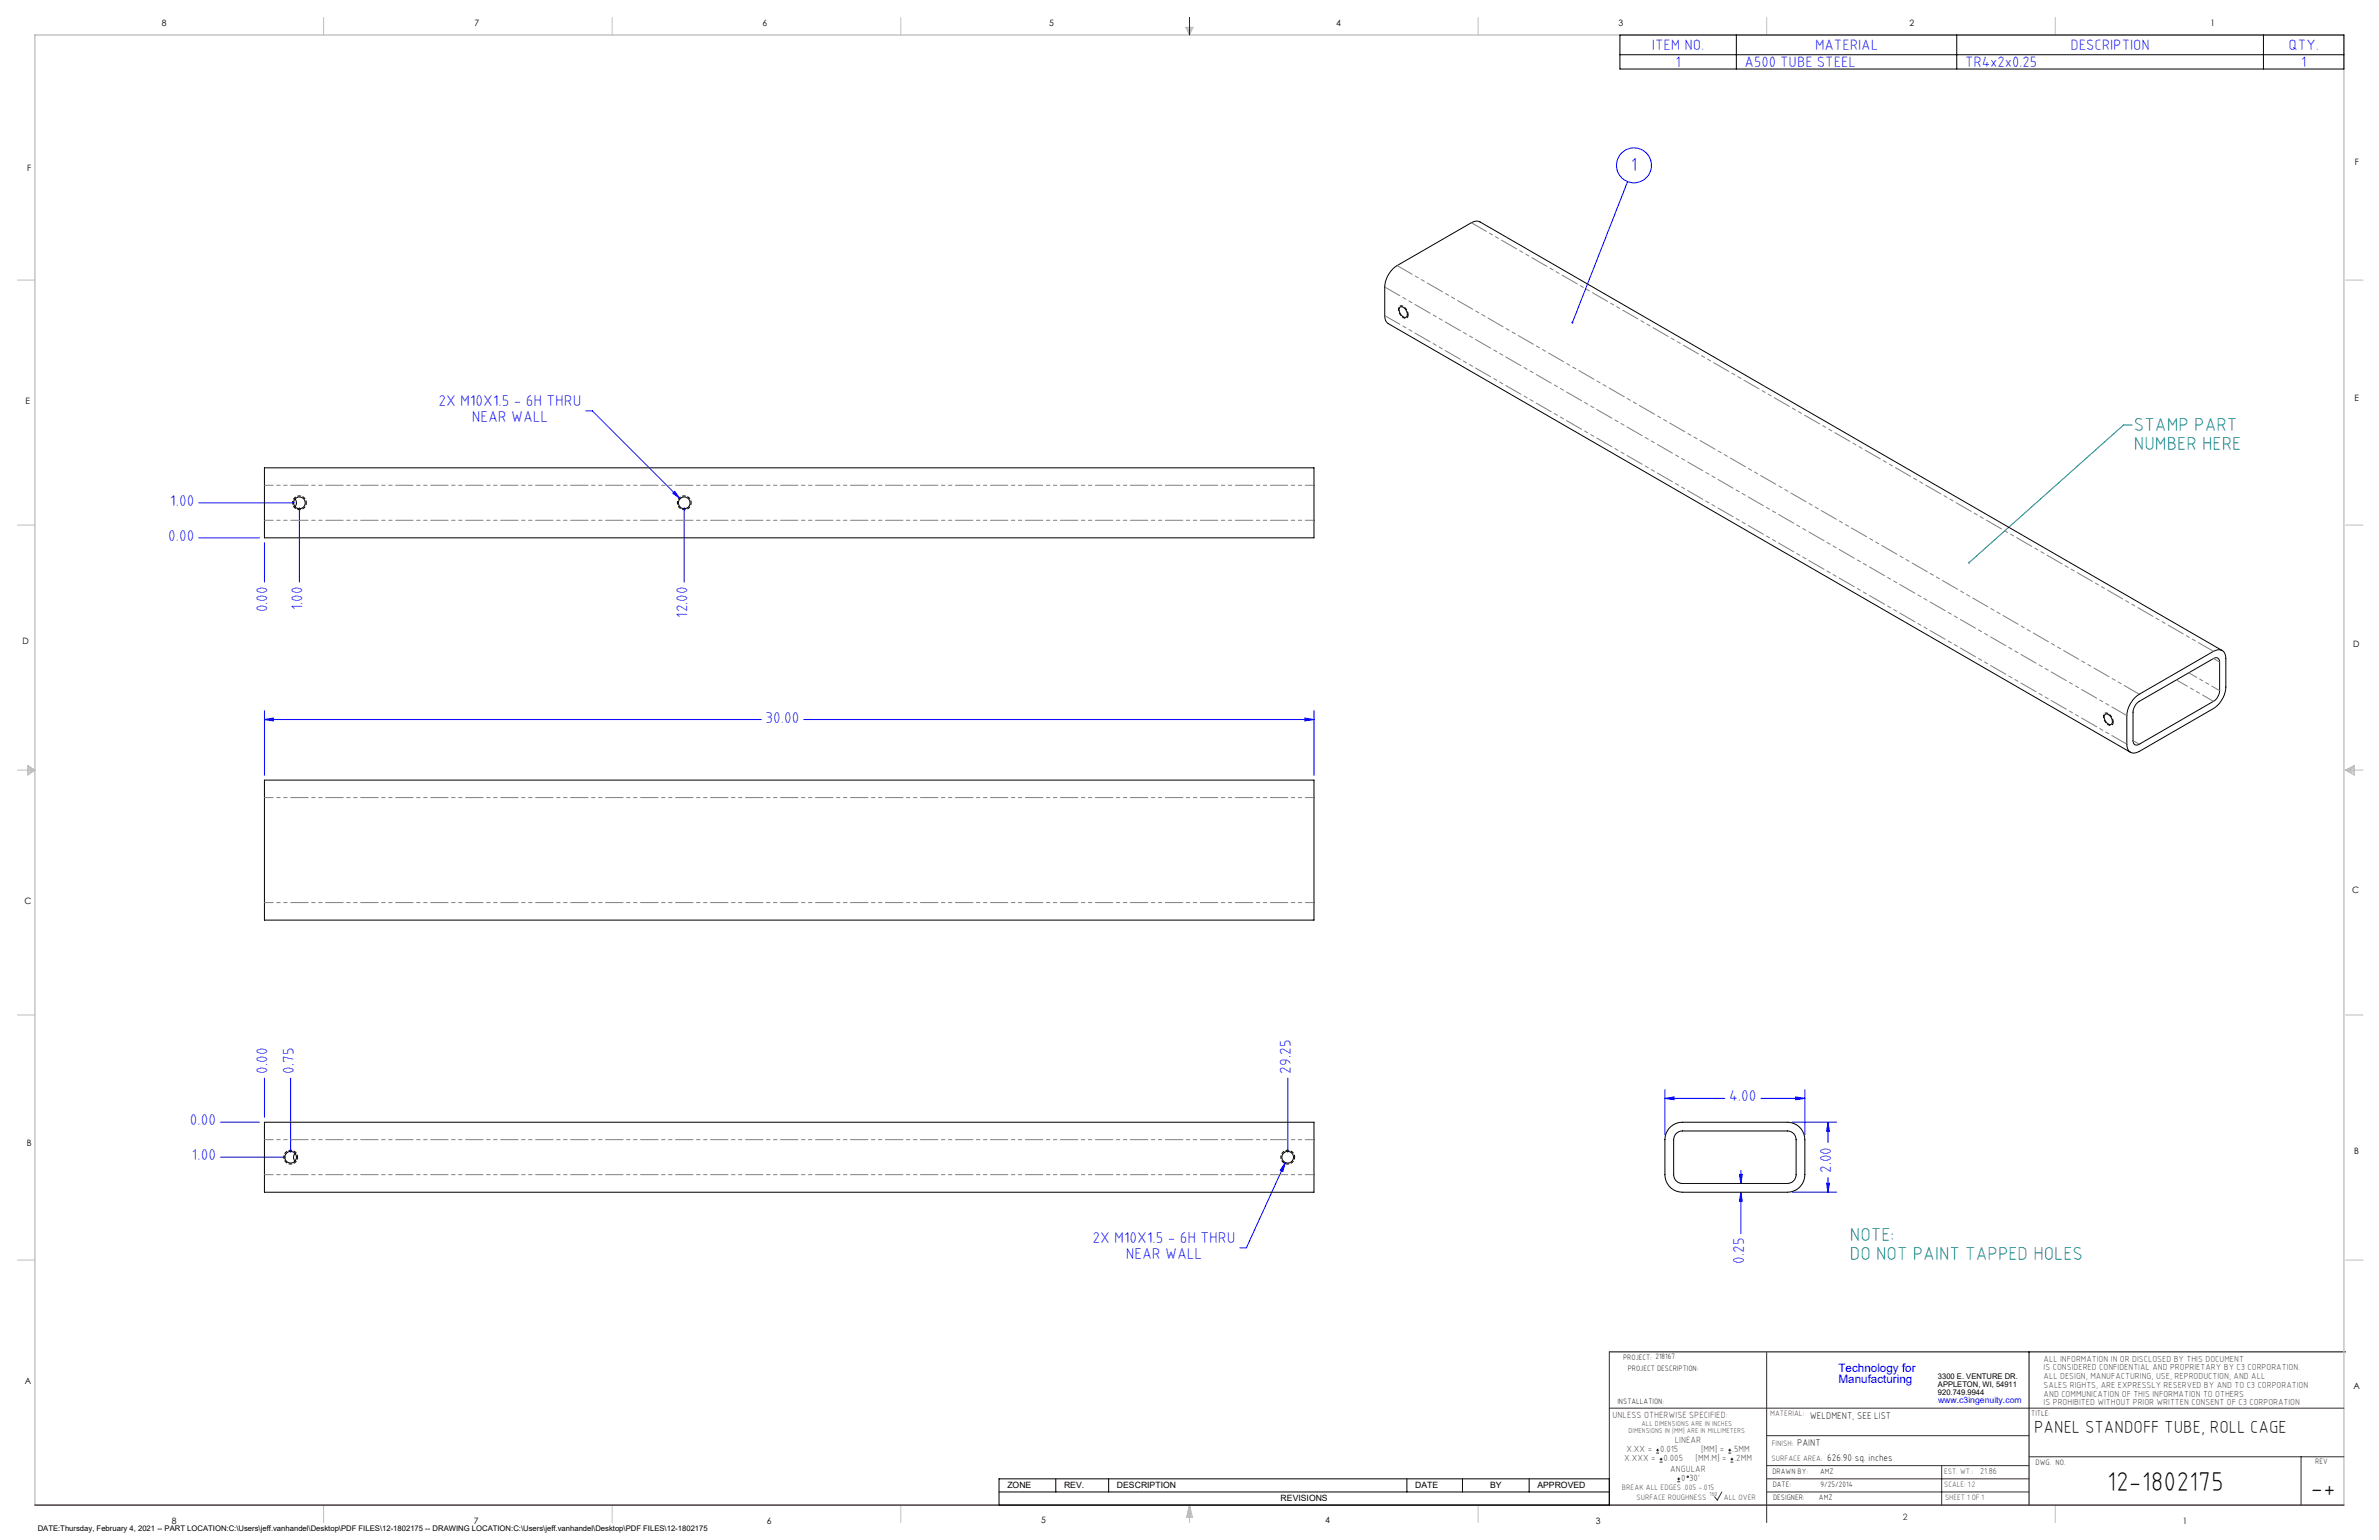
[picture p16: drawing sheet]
<svg xmlns="http://www.w3.org/2000/svg" width="864mm" height="559mm" viewBox="0 0 864 559" stroke-linecap="round" stroke-linejoin="round" font-family="sans-serif">
<defs><g id="words">
<g font-size="9.9">
<text x="764.9" y="541.1">12-1802175</text>
<text x="838.7" y="543.2">-+</text>
</g>
<text font-size="6.8" fill="#00f" x="592" y="62.1">1</text>
<g font-size="6.8" fill="#008080">
<text x="774.7" y="156.5">STAMP PART</text>
<text x="774.7" y="163.4">NUMBER HERE</text>
<text x="671.6" y="450.4">NOTE:</text>
<text x="671.6" y="457.2">DO NOT PAINT TAPPED HOLES</text>
</g>
<text font-size="6.3" x="738.4" y="519.9">PANEL STANDOFF TUBE, ROLL CAGE</text>
<g font-size="5.7" fill="#00f">
<text x="159.2" y="147.4">2X M10X1.5 - 6H THRU</text>
<text x="171.2" y="153">NEAR WALL</text>
<text x="61.8" y="183.6">1.00</text>
<text x="61" y="196.3">0.00</text>
<text x="109.8" y="221.4" transform="rotate(-90 109.8 221.4)">1.00</text>
<text x="97.1" y="222.2" transform="rotate(-90 97.1 222.2)">0.00</text>
<text x="249.5" y="224.2" transform="rotate(-90 249.5 224.2)">12.00</text>
<text x="277.9" y="262.2">30.00</text>
<text x="97.1" y="389.6" transform="rotate(-90 97.1 389.6)">0.00</text>
<text x="106.7" y="389.6" transform="rotate(-90 106.7 389.6)">0.75</text>
<text x="468.6" y="389.6" transform="rotate(-90 468.6 389.6)">29.25</text>
<text x="627.7" y="399.7">4.00</text>
<text x="68.9" y="408.3">0.00</text>
<text x="69.7" y="421">1.00</text>
<text x="664.7" y="425.7" transform="rotate(-90 664.7 425.7)">2.00</text>
<text x="396.6" y="451.1">2X M10X1.5 - 6H THRU</text>
<text x="408.7" y="456.7">NEAR WALL</text>
<text x="633.1" y="458.7" transform="rotate(-90 633.1 458.7)">0.25</text>
</g>
<g font-size="5.4" fill="#00f">
<text x="599.7" y="18.1">ITEM NO.</text>
<text x="658.9" y="18.1">MATERIAL</text>
<text x="751.6" y="18.1">DESCRIPTION</text>
<text x="830.8" y="18.1">QTY.</text>
<text x="608.2" y="24.3">1</text>
<text x="633.3" y="24.3">A500 TUBE STEEL</text>
<text x="713.3" y="24.3">TR4x2x0.25</text>
<text x="835.3" y="24.3">1</text>
</g>
<g font-size="4.2" fill="#00f">
<text x="667.4" y="497.7">Technology for</text>
<text x="667.4" y="502">Manufacturing</text>
</g>
<g font-size="3.5">
<text x="657" y="514.9">WELDMENT, SEE LIST</text>
<text x="652.4" y="524.7">PAINT</text>
<text x="663.3" y="530.1">626.90 sq. inches</text>
</g>
<g font-size="3.3" fill="#382c30">
<text x="585.4" y="514.4">UNLESS OTHERWISE SPECIFIED:</text>
<text x="590.4" y="526.8">X.XX =</text>
<text x="602.6" y="526.8">0.015</text>
<text x="608" y="523.6">LINEAR</text>
<text x="617.5" y="526.8">[MM] =</text>
<text x="628.8" y="526.8">.5MM</text>
<text x="589.6" y="530.1">X.XXX =</text>
<text x="603.9" y="530.1">0.005</text>
<text x="606.3" y="534">ANGULAR</text>
<text x="615.5" y="530.1">[MM.M] =</text>
<text x="629.6" y="530.1">.2MM</text>
<text x="610.3" y="537.3">0</text>
<text x="613.2" y="537.3">30'</text>
</g>
<g font-size="3.2">
<text x="58.8" y="9.6">8</text>
<text x="172.3" y="9.5">7</text>
<text x="276.8" y="9.5">6</text>
<text x="380.9" y="9.6">5</text>
<text x="485" y="9.5">4</text>
<text x="587.5" y="9.5">3</text>
<text x="693.1" y="9.5">2</text>
<text x="802.4" y="9.5">1</text>
<text x="854.9" y="59.8">F</text>
<text x="9.9" y="62">F</text>
<text x="9.3" y="146.5">E</text>
<text x="854.7" y="145.5">E</text>
<text x="8.2" y="233.6">D</text>
<text x="854.3" y="234.9">D</text>
<text x="8.9" y="328.1">C</text>
<text x="853.9" y="324.1">C</text>
<text x="9.7" y="415.8">B</text>
<text x="854.6" y="418.6">B</text>
<text x="9" y="502">A</text>
<text x="854.3" y="503.9">A</text>
<text x="62.3" y="552.9">8</text>
<text x="172" y="552.9">7</text>
<text x="278.3" y="552.9">6</text>
<text x="377.9" y="552.8">5</text>
<text x="481" y="552.8">4</text>
<text x="579.3" y="552.8">3</text>
<text x="792.4" y="552.8">1</text>
</g>
<g font-size="3.2" fill="#382c30">
<text x="741.9" y="494.1">ALL INFORMATION IN OR DISCLOSED BY THIS DOCUMENT</text>
<text x="741.9" y="497.3">IS CONSIDERED CONFIDENTIAL AND PROPRIETARY BY C3 CORPORATION.</text>
<text x="741.9" y="500.4">ALL DESIGN, MANUFACTURING, USE, REPRODUCTION, AND ALL</text>
<text x="741.9" y="503.6">SALES RIGHTS, ARE EXPRESSLY RESERVED BY AND TO C3 CORPORATION</text>
<text x="741.9" y="506.8">AND COMMUNICATION OF THIS INFORMATION TO OTHERS</text>
<text x="741.9" y="510">IS PROHIBITED WITHOUT PRIOR WRITTEN CONSENT OF C3 CORPORATION</text>
<text x="718.8" y="534.7">21.86</text>
<text x="690.7" y="551.6">2</text>
</g>
<text font-size="3.1" fill="#00f" x="703.5" y="509.2">www.c3ingenuity.com</text>
<g font-size="3.1">
<text x="365.7" y="540">ZONE</text>
<text x="386.3" y="540">REV.</text>
<text x="405.5" y="540">DESCRIPTION</text>
<text x="464.9" y="544.8">REVISIONS</text>
<text x="513.7" y="540">DATE</text>
<text x="540.9" y="540">BY</text>
<text x="558.1" y="540">APPROVED</text>
</g>
<g font-size="2.8">
<text x="589.2" y="493.3">PROJECT: 218167</text>
<text x="590.9" y="497.3">PROJECT DESCRIPTION:</text>
<text x="703.5" y="500.5">3300 E. VENTURE DR.</text>
<text x="703.5" y="503.3">APPLETON, WI, 54911</text>
<text x="587.1" y="509.6">INSTALLATION:</text>
<text x="703.5" y="506.2">920.749.9944</text>
<text x="737.3" y="513.8">TITLE:</text>
<text x="738.9" y="531.5">DWG. NO.</text>
<text x="840.5" y="531.3">REV</text>
<text x="643.4" y="534.9">DRAWN BY:</text>
<text x="643.5" y="539.7">DATE:</text>
<text x="660.7" y="534.7">AMZ</text>
<text x="660.9" y="539.6">9/25/2014</text>
<text x="643.6" y="544.4">DESIGNER:</text>
<text x="660.3" y="544.3">AMZ</text>
<text x="13.7" y="555.5">DATE:Thursday, February 4, 2021 -- PART LOCATION:C:\Users\jeff.vanhandel\Desktop\PDF FILES\12-1802175 -- DRAWING LOCATION:C:\Users\jeff.vanhandel\Desktop\PDF FILES\12-1802175</text>
</g>
<g font-size="2.8" fill="#382c30">
<text x="642.6" y="513.8">MATERIAL:</text>
<text x="643.2" y="524.8">FINISH:</text>
<text x="643.1" y="530.1">SURFACE AREA:</text>
<text x="705.7" y="534.7">EST. WT.:</text>
<text x="705.7" y="539.7">SCALE: 1:2</text>
<text x="588.8" y="540.5">BREAK ALL EDGES .005 -.015</text>
<text x="594" y="544.2">SURFACE ROUGHNESS</text>
<text x="625.8" y="544.2">ALL OVER</text>
<text x="706.1" y="544.4">SHEET 1 OF 1</text>
</g>
<g font-size="2.5" fill="#382c30">
<text x="591.2" y="520.1">DIMENSIONS IN [MM] ARE IN MILLIMETERS</text>
<text x="595.9" y="517.3">ALL DIMENSIONS ARE IN INCHES</text>
</g>
<text font-size="2.2" fill="#382c30" x="620.6" y="542.9">160</text>
</g></defs>
<g fill="none" stroke="#000" stroke-width=".36">
<path d="M588 12.7h262.9v12.3h-262.9zM588 19.9h262.9M630.3 12.7v12.3M710.3 12.7v12.3M821.7 12.7v12.3M584.2 490.5h267.3M736.6 490.5v55.6M362.7 536.6h221.5v9.5h-221.5zM383.3 536.6v4.8M402.4 536.6v4.8M510.7 536.6v4.8M530.9 536.6v4.8"/>
<path d="M555.1 536.6v4.8M362.7 541.4h221.5"/>
</g>
<g fill="none" stroke="#c0c0c0" stroke-width=".36">
<path d="M117.5 6.4v6.3M222.2 6.4v6.3M327 6.4v6.3M430.4 9.9h2.7l-1.3 2.8zM430.9 9.9l.9 2.8M431.2 9.9l.6 2.8M432.1 9.9l-.3 2.8M432.6 9.9l-.8 2.8M536.6 6.4v6.3M641.3 6.4v6.3M746.1 6.4v6.3M6.3 101.6h6.4"/>
<path d="M851.5 101.6h6.3M6.3 190.5h6.4M851.5 190.5h6.3M6.3 279.4h6.4M10.1 277.7l2.6 1.7-2.6 1.9zM10.1 278.2l2.6 1.2M10.1 278.8l2.6 .6M12.7 279.4l-2.6 1.2M12.7 279.4l-2.6 .5M851.5 279.4h6.3M851.5 279.4l3.1 .5M851.5 279.4l3.1 1.2"/>
<path d="M851.5 279.4l3.1-1.7v3.6zM854.6 278.8l-3.1 .6M854.6 278.2l-3.1 1.2M6.3 368.3h6.4M851.5 368.3h6.3M6.3 457.2h6.4M851.5 457.2h6.3M117.5 546.1v6.4M222.2 546.1v6.4M327 546.1v6.4M431.8 546.1v6.4M431.8 546.1l1.1 4.5h-2.2z"/>
<path d="M431.8 546.1l.6 4.5M431.8 546.1l-.9 4.5M431.8 546.1l-.4 4.5M431.8 546.1l.3 4.5M536.6 546.1v6.4M746.1 546.1v6.4"/>
</g>
<path d="M12.7 546.1v-533.4h838.2v533.4" fill="none" stroke="#c0c0c0" stroke-width=".5"/>
<g fill="none" stroke="#00f" stroke-width=".36">
<path d="M431.8 6.4v6.3M590.8 65.9l-20 51.2M212.6 149.1h2.4l31.9 31.8M244.2 179l.7-.7 2 2.6zM72.1 195.2h22.1M72.1 182.5h34.8M96 196.9v14.3M108.7 184.2v27M248.4 184.2v27M96 257.9v23.4M477 257.9v23.4M96 261.1l3.3-.5v1z"/>
<path d="M96 261.1h180.3M291.8 261.1h185.2M473.7 260.6l3.3 .5-3.3 .5zM96 391.2v14.2M105.5 391.2v26.9M467.5 391.2v26.9M604.4 398.6l3.3-.6v1.1zM604.4 395.4v16.4M604.4 398.6h21.7M639.2 398.6h16M651.9 398l3.3 .6-3.3 .5zM655.2 395.4v16.4"/>
<path d="M80 407.2h14.2M80 419.9h23.7M650.6 407.2h16.1M663.6 407.2v7.4M663.6 407.2l.5 3.3h-1zM466.6 421.9l-.9 3.2-1-.5zM466.6 421.9l-14.2 30.9h-2.3M631.4 426.1h1.1l-.5 3.3zM632 424.7v4.7M632 432.6v15M632 432.6l.5 3.3h-1.1zM650.6 432.6h16.1"/>
<path d="M663.1 429.3h1l-.5 3.3zM663.6 427.3v5.3"/>
<circle cx="593.2" cy="60" r="6.3"/>
</g>
<path d="M584.2 490.5v55.6M641.3 490.7v61.8M584.2 511h266.7M641.3 520.9h95.3M641.3 531.8h95.3M641.3 536.6h95.3M704.8 531.8v14.3M736.6 528.6h114.3M835.3 528.6v17.5M625.1 541.4l-1.7 2.9-1-1.2M641.3 541.4h95.3" fill="none" stroke="#382c30" stroke-width=".36"/>
<path d="M12.7 546.1h838.2" fill="none" stroke="#382c30" stroke-width=".5"/>
<path d="M511.2 114.2a1.22 1.22 0 0 1-.9 1.4 1.22 1.22 0 0 1-1.5-.8 2.44 2.44 0 0 1-.4-3.8 3.2 3.2 0 0 1 2.8 3.2M767.1 262a1.22 1.22 0 0 1-.9 1.3 1.22 1.22 0 0 1-1.4-.7 2.44 2.44 0 0 1-.5-3.9 3.2 3.2 0 0 1 2.8 3.3" fill="none" stroke="#000" stroke-width=".36" stroke-dasharray="1.3 .6" stroke-dashoffset=".1" stroke-linecap="butt"/>
<path d="M111.2 182.4a2.5 2.5 0 0 0-3.7-2.2 2.5 2.5 0 0 0-.2 4.3 2.5 2.5 0 0 0 3.9-1.8v-.3M250.9 182.4a2.5 2.5 0 0 0-3.7-2.2 2.5 2.5 0 0 0-.2 4.3 2.5 2.5 0 0 0 3.9-1.8v-.3M108 419.9a2.5 2.5 0 0 0-3.7-2.2 2.5 2.5 0 0 0-.2 4.3 2.5 2.5 0 0 0 3.9-1.9v-.2M470 419.9a2.5 2.5 0 0 0-3.7-2.2 2.5 2.5 0 0 0-.2 4.3 2.5 2.5 0 0 0 3.9-1.9v-.2" fill="none" stroke="#000" stroke-width=".36" stroke-dasharray="1.3 .6" stroke-dashoffset=".4" stroke-linecap="butt"/>
<path d="M774 154.2h-3.1l-56.1 50" fill="none" stroke="#008080" stroke-width=".36"/>
<path d="M714.5 204a.35 .35 0 0 1 .5-.1 .35 .35 0 0 1 .1 .5 .35 .35 0 0 1-.5 0l.2-.2-.2 .2z" fill="#008080"/>
<g fill="#00f">
<path d="M570.5 116.8a.34 .34 0 0 1 .6 .2 .34 .34 0 0 1-.4 .4l.1-.3-.2 .2z"/>
<path d="M473.7 260.6l3.3 .5-3.3 .5zM96 261.1l3.3-.5v1z"/>
<path d="M466.6 421.9l-1.9 2.7 1 .5zM244.9 178.3l-.7 .7 2.7 1.9z"/>
<path d="M604.4 398.6l3.3-.6v1.1zM651.9 398l3.3 .6-3.3 .5z"/>
<path d="M663.6 407.2l.5 3.3h-1zM663.1 429.3h1l-.5 3.3zM631.4 426.1h1.1l-.5 3.3zM632 432.6l.5 3.3h-1.1z"/>
</g>
<g fill="none" stroke="#000" stroke-width=".36">
<path d="M508.3 111.4a2.55 2.55 0 0 1 2.3 3.5 1.69 1.69 0 0 1-2.3-1.1l-.3-.6a1.54 1.54 0 0 1 .3-1.8zM96 169.8h381v25.4h-381zM107.1 181a2.18 2.18 0 0 1 0 2.9M806.7 236l-269.4-155.5a2.88 2.88 0 0 0-3.2 .3l-26.9 15.6a9.9 9.9 0 0 0-4.5 7.8v10.3a3.1 3.1 0 0 0 1.3 2.9l269.4 155.6M764.2 259.2a2.51 2.51 0 0 1 2.4 3.5 2.19 2.19 0 0 1-2.8-2.3zM775 253.1l1.6-1.2 26.9-15.5a2.76 2.76 0 0 1 3.2-.3 2.76 2.76 0 0 1 1.3 2.9v10.3a9.9 9.9 0 0 1-4.5 7.8l-26.9 15.6a2.76 2.76 0 0 1-3.2 .3 2.76 2.76 0 0 1-1.3-2.9v-11.3l1-3zM775.7 255.2l27.8-16.2a1.37 1.37 0 0 1 1.6-.2 1.37 1.37 0 0 1 .6 1.4v10.4a4.9 4.9 0 0 1-2.2 3.9l-26.9 15.6a1.37 1.37 0 0 1-1.6 .1 1.37 1.37 0 0 1-.7-1.4v-10.9l.7-1.7zM96 283.1h381v50.8h-381zM96 407.2h381v25.4h-381zM107.1 418.5a2.08 2.08 0 0 0 0 2.8M605.9 409.5a6.4 6.4 0 0 1 4.8-2.3h38.1a6.3 6.3 0 0 1 6.4 6.4v12.7a6.4 6.4 0 0 1-6.4 6.3h-38.1a6.3 6.3 0 0 1-6.3-6.3v-12.7a6.4 6.4 0 0 1 1.5-4.1zM608.5 411.3l1-.7 1.2-.2h38.1a3.1 3.1 0 0 1 3.2 3.2v12.7a3.2 3.2 0 0 1-3.2 3.1h-38.1a3.2 3.2 0 0 1-3.1-3.1v-12.7l.2-1.3z"/>
<circle cx="108.7" cy="182.5" r="2.12"/>
<circle cx="248.4" cy="182.5" r="2.12"/>
<circle cx="105.5" cy="419.9" r="2.12"/>
<circle cx="467.5" cy="419.9" r="2.12"/>
</g>
<path d="M477 176.1h-381M477 188.8h-381M477 289.4h-381M477 327.5h-381M477 413.5h-381M477 426.2h-381" fill="none" stroke="#808080" stroke-width=".36" stroke-dasharray="6.3 1.3 1.3 1.3 1.3 1.3" stroke-dashoffset="3.2"/>
<path d="M803.5 236.3l-269.4-155.5M772.1 259.7l-269.4-155.6M776.6 251.9l-269.4-155.5M805.8 240.2l-2.3-1.3M772.1 270l-269.4-155.5M776.6 270l-2.3-1.3" fill="none" stroke="#808080" stroke-width=".36" stroke-dasharray="6.3 1.3 1.3 1.3 1.3 1.3"/>
<path d="M803.5 254.5l-13.5-7.8" fill="none" stroke="#808080" stroke-width=".36" stroke-dasharray="6.3 1.3 1.3 1.3 1.3 1.3" stroke-dashoffset="1.7"/>
<path d="M805.8 250.6l-11.3-6.5" fill="none" stroke="#808080" stroke-width=".36" stroke-dasharray="6.3 1.3 1.3 1.3 1.3 1.3" stroke-dashoffset="3"/>
<g fill="none" stroke="#382c30" stroke-width=".36">
<path d="M601.2 527.3h1.1M601.2 526.2h1.1M601.7 525.7v1M602.5 530.5h1M602.5 529.5h1M603 529v1M608.9 537.7h1M608.9 536.6h1M609.4 536.1v1.1M627.4 527.3h1M627.4 526.2h1M627.9 525.7v1"/>
<path d="M628.2 530.5h1M628.2 529.5h1M628.7 529v1"/>
<circle cx="612.7" cy="535.9" r=".27"/>
</g>
<use href="#words"/>
</svg>
